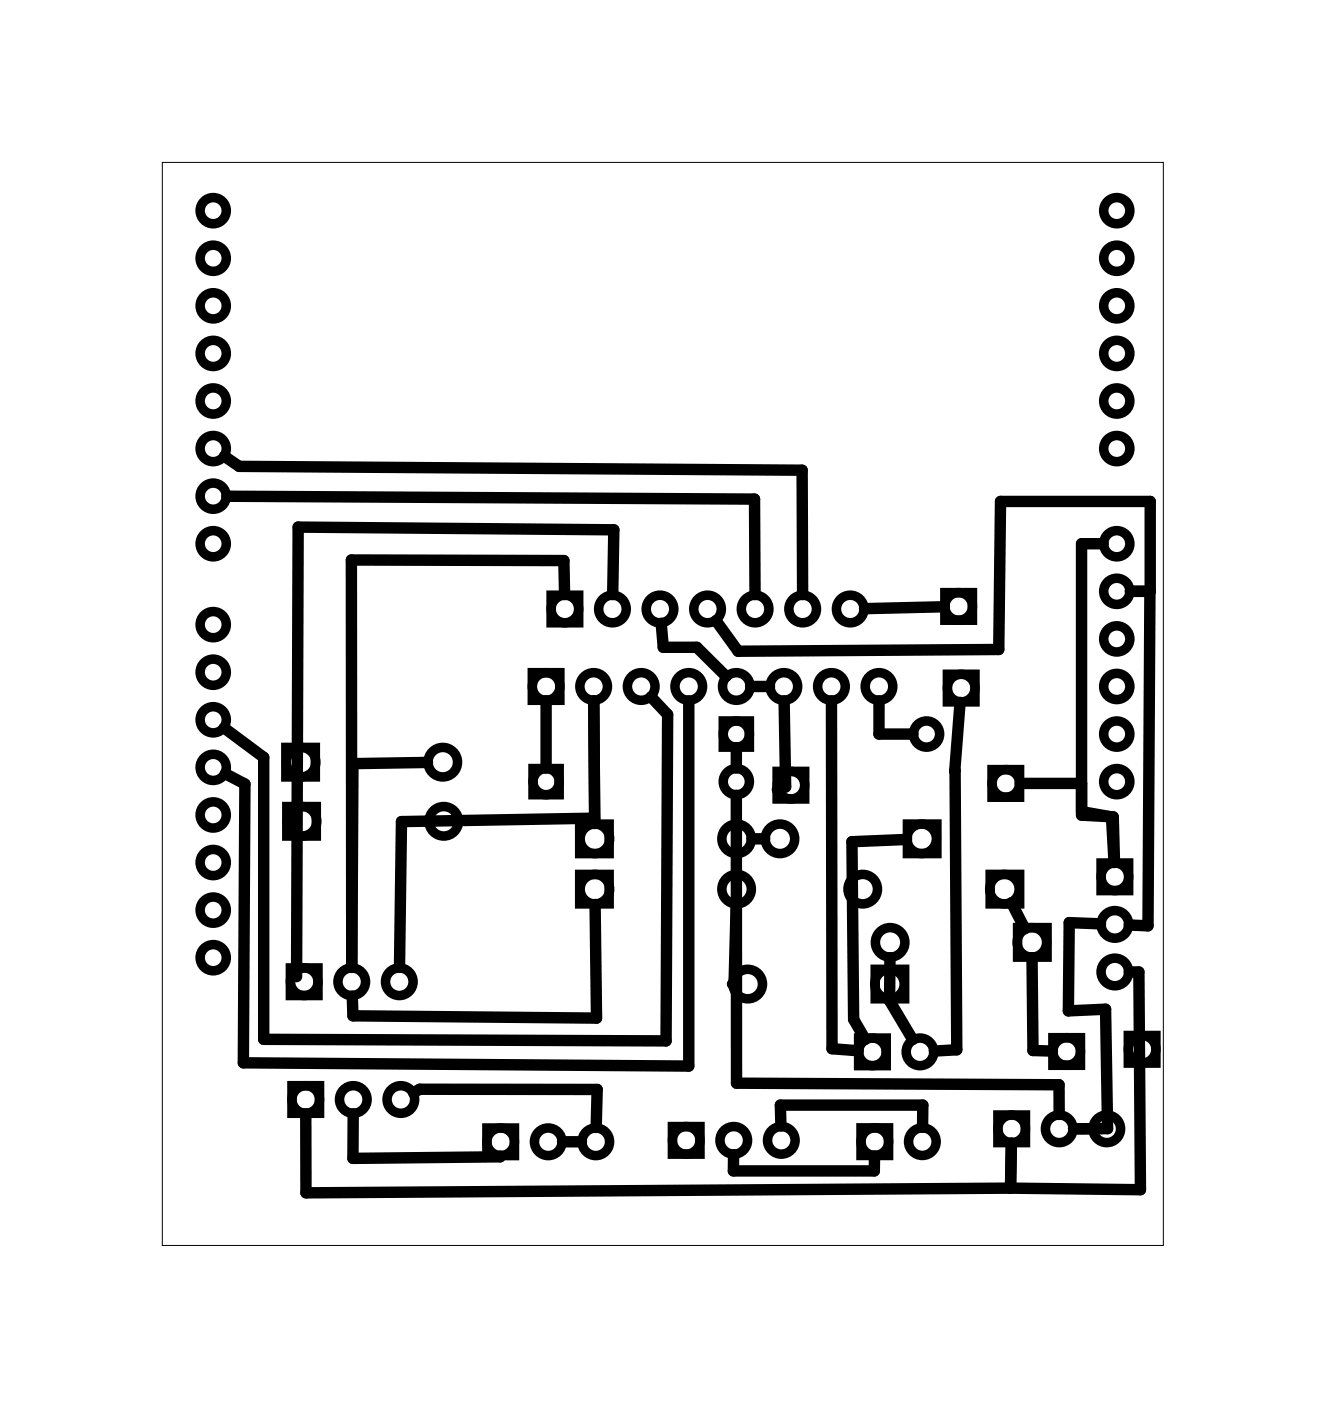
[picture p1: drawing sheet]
<svg xmlns="http://www.w3.org/2000/svg" width="71mm" height="75mm" viewBox="0 0 71 75" stroke-linecap="round" stroke-linejoin="round" font-family="sans-serif">
<path d="M8.7 8.7h53.4v57.8h-53.4z" fill="none" stroke="#000" stroke-width=".05"/>
<g fill="none" stroke="#000" stroke-width=".51">
<path d="M15.3 39.9h1.5v1.6h-1.5zM28.4 35.9h1.5v1.5h-1.5zM29.4 31.8h1.5v1.4h-1.5zM38.6 38.5h1.4v1.4h-1.4zM50.5 31.6h1.4v1.5h-1.4zM50.6 36h1.5v1.5h-1.5zM15.3 43.1h1.6v1.5h-1.6zM15.5 51.7h1.5v1.4h-1.5zM15.6 58h1.5v1.4h-1.5zM28.5 41h1.4v1.4h-1.4zM31 44h1.5v1.6h-1.5zM31 46.7h1.5v1.6h-1.5z"/>
<path d="M41.5 41.2h1.5v1.5h-1.5zM45.9 55.4h1.4v1.5h-1.4zM46.7 51.7h1.6v1.6h-1.6zM48.5 44h1.5v1.6h-1.5zM52.9 46.7h1.6v1.6h-1.6zM53 41.1h1.5v1.5h-1.5zM53.3 59.5h1.5v1.5h-1.5zM54.4 49.5h1.5v1.6h-1.5zM56.2 55.4h1.5v1.5h-1.5zM58.8 46.1h1.5v1.4h-1.5zM60.3 55.3h1.4v1.5h-1.4zM26 60.2h1.5v1.5h-1.5z"/>
<path d="M35.9 60.1h1.5v1.5h-1.5zM46 60.2h1.5v1.5h-1.5z"/>
<circle cx="11.4" cy="16.3" r=".7"/>
<circle cx="11.4" cy="13.8" r=".7"/>
<circle cx="11.4" cy="18.9" r=".7"/>
<circle cx="11.4" cy="11.2" r=".7"/>
<circle cx="59.6" cy="13.8" r=".7"/>
<circle cx="59.6" cy="18.9" r=".7"/>
<circle cx="59.6" cy="16.3" r=".7"/>
<circle cx="59.6" cy="11.2" r=".7"/>
<circle cx="11.4" cy="23.9" r=".7"/>
<circle cx="11.4" cy="21.4" r=".7"/>
<circle cx="11.4" cy="29" r=".7"/>
<circle cx="11.4" cy="26.5" r=".7"/>
<circle cx="11.4" cy="33.3" r=".7"/>
<circle cx="11.4" cy="38.4" r=".7"/>
<circle cx="11.4" cy="35.9" r=".7"/>
<circle cx="29.2" cy="36.6" r=".74"/>
<circle cx="30.2" cy="32.5" r=".74"/>
<circle cx="31.7" cy="36.6" r=".74"/>
<circle cx="32.7" cy="32.5" r=".74"/>
<circle cx="34.2" cy="36.6" r=".74"/>
<circle cx="35.3" cy="32.5" r=".74"/>
<circle cx="36.8" cy="36.6" r=".74"/>
<circle cx="37.8" cy="32.5" r=".74"/>
<circle cx="39.3" cy="39.2" r=".7"/>
<circle cx="39.3" cy="36.6" r=".74"/>
<circle cx="40.3" cy="32.5" r=".74"/>
<circle cx="41.9" cy="36.6" r=".74"/>
<circle cx="42.9" cy="32.5" r=".74"/>
<circle cx="44.4" cy="36.6" r=".74"/>
<circle cx="45.4" cy="32.5" r=".74"/>
<circle cx="46.9" cy="36.6" r=".74"/>
<circle cx="49.5" cy="39.2" r=".7"/>
<circle cx="51.2" cy="32.4" r=".74"/>
<circle cx="51.3" cy="36.7" r=".74"/>
<circle cx="59.6" cy="23.9" r=".7"/>
<circle cx="59.6" cy="21.4" r=".7"/>
<circle cx="59.6" cy="29" r=".7"/>
<circle cx="59.6" cy="31.6" r=".7"/>
<circle cx="59.6" cy="39.2" r=".7"/>
<circle cx="59.6" cy="36.6" r=".7"/>
<circle cx="59.6" cy="34.1" r=".7"/>
<circle cx="11.4" cy="41" r=".7"/>
<circle cx="11.4" cy="51.1" r=".7"/>
<circle cx="11.4" cy="43.5" r=".7"/>
<circle cx="11.4" cy="46" r=".7"/>
<circle cx="11.4" cy="48.6" r=".7"/>
<circle cx="16.1" cy="40.7" r=".79"/>
<circle cx="16.1" cy="43.8" r=".79"/>
<circle cx="16.2" cy="52.4" r=".74"/>
<circle cx="16.3" cy="58.7" r=".74"/>
<circle cx="18.8" cy="52.4" r=".74"/>
<circle cx="18.9" cy="58.7" r=".74"/>
<circle cx="21.3" cy="52.4" r=".74"/>
<circle cx="21.4" cy="58.7" r=".74"/>
<circle cx="23.6" cy="40.7" r=".79"/>
<circle cx="23.7" cy="43.8" r=".79"/>
<circle cx="29.2" cy="41.7" r=".7"/>
<circle cx="31.8" cy="44.8" r=".79"/>
<circle cx="31.8" cy="47.5" r=".79"/>
<circle cx="39.3" cy="41.7" r=".7"/>
<circle cx="39.3" cy="47.5" r=".79"/>
<circle cx="39.3" cy="44.8" r=".79"/>
<circle cx="39.9" cy="52.5" r=".79"/>
<circle cx="41.7" cy="44.8" r=".79"/>
<circle cx="42.2" cy="41.9" r=".74"/>
<circle cx="46.1" cy="47.5" r=".79"/>
<circle cx="46.6" cy="56.2" r=".74"/>
<circle cx="47.5" cy="52.5" r=".79"/>
<circle cx="47.5" cy="50.3" r=".79"/>
<circle cx="49.1" cy="56.2" r=".74"/>
<circle cx="49.2" cy="44.8" r=".79"/>
<circle cx="53.6" cy="47.5" r=".79"/>
<circle cx="53.7" cy="41.8" r=".74"/>
<circle cx="55.1" cy="50.3" r=".79"/>
<circle cx="57" cy="56.1" r=".74"/>
<circle cx="59.5" cy="49.3" r=".74"/>
<circle cx="59.5" cy="46.8" r=".74"/>
<circle cx="59.5" cy="51.9" r=".74"/>
<circle cx="59.6" cy="41.7" r=".7"/>
<circle cx="61" cy="56" r=".74"/>
<circle cx="26.7" cy="61" r=".74"/>
<circle cx="29.3" cy="61" r=".74"/>
<circle cx="31.8" cy="61" r=".74"/>
<circle cx="36.7" cy="60.9" r=".74"/>
<circle cx="39.2" cy="60.9" r=".74"/>
<circle cx="41.7" cy="60.9" r=".74"/>
<circle cx="46.7" cy="60.9" r=".74"/>
<circle cx="49.3" cy="60.9" r=".74"/>
<circle cx="54" cy="60.3" r=".74"/>
<circle cx="56.6" cy="60.3" r=".74"/>
<circle cx="59.1" cy="60.3" r=".74"/>
</g>
<g fill="none" stroke="#000" stroke-width=".61">
<path d="M12 24.4l.8 .5 30 .2 .1 6.6M12.1 26.5l28.2 .1v5.1M29.2 37.4v3.6M30.2 31.7l-.1-1.8h-11.3v21.7l.1-10.8 3.9-.1M31.7 37.4l.1 6.6M32.7 31.7l.1-3.4-16.9-.2-.1 24M34.8 37.2l.9 .9-.1 17.5-21.5-.1v-15.1l-2.1-1.5M35.3 33.3l.1 1.3h1.8l1.6 1.5M36.8 37.4v19.5l-23.8-.2 .1-14.8-1.1-.6M39.3 39.9v1.1M40.1 36.6h1M41.9 37.4l.1 4.6-.5 .2"/>
<path d="M44.4 37.4v18.6l1.4 .1M46.9 37.4v1.8h1.9M50.4 32.4l-4.2 .1M51.3 37.5l-.3 3.7 .1 14.8-1.2 .1M58.9 29h-1.1v14.5l1.7 .1v2.4M60.4 31.6h1v-4.8h-8l-.1 7.9-13.9 .1-1.2-1.7M61.4 31.6l-.1 17.8h-1M16.3 59.5v4.2l37.7-.3M18.9 59.5v2.3l7.8-.1M22.1 58.3l.3-.2 9.5 .1-.1 2M31.8 43.7l-10.4 .2-.1 7.7M31.8 48.3l.1 6-13-.1-.1-1"/>
<path d="M39.3 48.3l-.1 4.2h-.1M39.3 42.5v15.3l17.3 .1v1.6M40.8 44.8h-.6M47.5 51.1v2.3l1.2 2.1M48.4 44.8l-2.9 .1 .1 9.5 .6 1.1M54 48.2l.7 1.4M54.5 41.8h3.3M55.1 51.1l.1 5h1M57.8 43.3l1.6 .3 .1 2.4M58.8 49.3h-1.7v4.7l1.9-.1 .2 6.3-1.9 .1h1M60.3 51.9h.5l.1 11.6-6.9-.1M30 61h1.1"/>
<path d="M39.2 61.6v.9h7.5v-.8M41.7 60.1v-1.1h7.6v1.2M54 61v2.4"/>
</g>
</svg>
